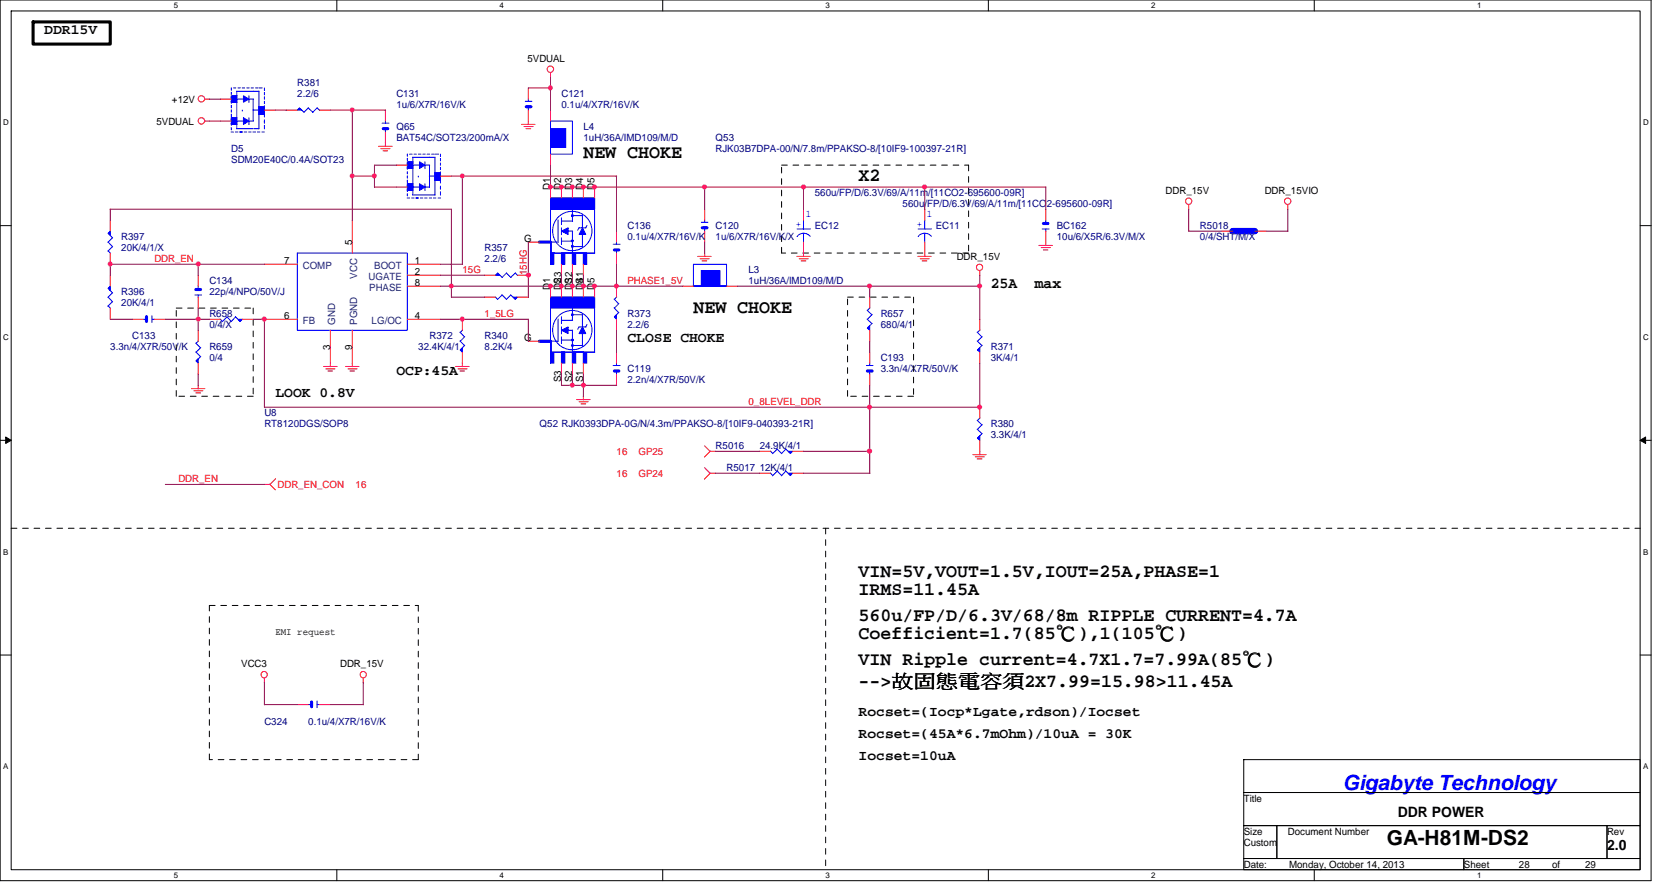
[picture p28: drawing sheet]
<svg xmlns="http://www.w3.org/2000/svg" width="295mm" height="157mm" viewBox="0 0 295 157" stroke-linecap="round" stroke-linejoin="round" font-family="sans-serif">
<defs><g id="words">
<text font-size="3.7" fill="#00f" x="238.6" y="140.3">Gigabyte Technology</text>
<text font-size="3.7" x="246.5" y="150.2">GA-H81M-DS2</text>
<g font-size="3.3">
<text x="103.7" y="28.2">NEW CHOKE</text>
<text x="152.6" y="32.1">X2</text>
<text x="123.2" y="55.5">NEW CHOKE</text>
<text x="152.6" y="102.5">VIN=5V,VOUT=1.5V,IOUT=25A,PHASE=1</text>
<text x="152.6" y="105.7">IRMS=11.45A</text>
<text x="152.6" y="110.3">560u/FP/D/6.3V/68/8m RIPPLE CURRENT=4.7A</text>
<text x="152.6" y="113.6">Coefficient=1.7(85℃),1(105℃)</text>
<text x="152.6" y="118.2">VIN Ripple current=4.7X1.7=7.99A(85℃)</text>
<text x="152.6" y="122">--&gt;故故故故故故2X7.99=15.98&gt;11.45A</text>
</g>
<g font-size="2.8">
<text x="176.1" y="51.2">25A</text>
<text x="183.9" y="51.2">max</text>
</g>
<g font-size="2.5">
<text x="7.9" y="6">DDR15V</text>
<text x="111.5" y="60.7">CLOSE CHOKE</text>
<text x="48.9" y="70.5">LOOK 0.8V</text>
<text x="70.4" y="66.6">OCP:45A</text>
<text x="152.6" y="131.1">Rocset=(45A*6.7mOhm)/10uA = 30K</text>
<text x="152.6" y="127.3">Rocset=(Iocp*Lgate,rdson)/Iocset</text>
<text x="152.6" y="135">Iocset=10uA</text>
<text x="248.4" y="145.1">DDR POWER</text>
<text x="285.6" y="151">2.0</text>
</g>
<g font-size="1.8">
<text x="93.7" y="11">5VDUAL</text>
<text x="27.8" y="22.1">5VDUAL</text>
<text x="30.6" y="18.2">+12V</text>
<text x="97.8" y="33.8" transform="rotate(-90 97.8 33.8)">D1</text>
<text x="99.7" y="33.8" transform="rotate(-90 99.7 33.8)">D2</text>
<text x="101.7" y="33.8" transform="rotate(-90 101.7 33.8)">D3</text>
<text x="103.6" y="33.8" transform="rotate(-90 103.6 33.8)">D4</text>
<text x="105.6" y="33.8" transform="rotate(-90 105.6 33.8)">D5</text>
<text x="207.1" y="34.5">DDR_15V</text>
<text x="224.7" y="34.5">DDR_15VIO</text>
<text x="50.5" y="46.9">7</text>
<text x="62.6" y="43.6" transform="rotate(-90 62.6 43.6)">5</text>
<text x="73.7" y="46.9">1</text>
<text x="93.2" y="43">G</text>
<text x="170" y="46.2">DDR_15V</text>
<text x="73.7" y="50.8">8</text>
<text x="73.7" y="48.9">2</text>
<text x="97.8" y="51.4" transform="rotate(-90 97.8 51.4)">D1</text>
<text x="99.7" y="51.4" transform="rotate(-90 99.7 51.4)">D2</text>
<text x="99.7" y="50.4" transform="rotate(-90 99.7 50.4)">S3</text>
<text x="101.7" y="51.4" transform="rotate(-90 101.7 51.4)">D3</text>
<text x="101.7" y="50.4" transform="rotate(-90 101.7 50.4)">S2</text>
<text x="103.6" y="51.4" transform="rotate(-90 103.6 51.4)">D4</text>
<text x="103.6" y="50.4" transform="rotate(-90 103.6 50.4)">S1</text>
<text x="105.6" y="51.4" transform="rotate(-90 105.6 51.4)">D5</text>
<text x="50.5" y="56.7">6</text>
<text x="73.7" y="56.7">4</text>
<text x="58.7" y="62.1" transform="rotate(-90 58.7 62.1)">3</text>
<text x="62.6" y="62.1" transform="rotate(-90 62.6 62.1)">9</text>
<text x="93.2" y="60.6">G</text>
<text x="99.7" y="67.9" transform="rotate(-90 99.7 67.9)">S3</text>
<text x="101.7" y="67.9" transform="rotate(-90 101.7 67.9)">S2</text>
<text x="103.6" y="67.9" transform="rotate(-90 103.6 67.9)">S1</text>
<text x="48.9" y="112.9">EMI request</text>
<text x="42.9" y="118.6">VCC3</text>
<text x="60.4" y="118.6">DDR_15V</text>
<text x="221" y="142.4">Title</text>
<text x="221" y="148.3">Size</text>
<text x="228.9" y="148.3">Document Number</text>
<text x="285.6" y="148.3">Rev</text>
<text x="221" y="150.2">Custom</text>
<text x="221" y="154.1">Date:</text>
<text x="229.1" y="154.1">Monday, October 14, 2013</text>
<text x="260.1" y="154.1">Sheet</text>
<text x="269.9" y="154.1">28</text>
<text x="275.8" y="154.1">of</text>
<text x="281.7" y="154.1">29</text>
</g>
<g font-size="1.8" fill="#000080">
<text x="52.8" y="15.3">R381</text>
<text x="52.8" y="17.2">2.2/6</text>
<text x="70.4" y="17.2">C131</text>
<text x="99.8" y="17.2">C121</text>
<text x="70.4" y="23.1">Q65</text>
<text x="70.4" y="19.2">1u/6/X7R/16V/K</text>
<text x="99.8" y="19.2">0.1u/4/X7R/16V/K</text>
<text x="103.7" y="23.1">L4</text>
<text x="41.1" y="29">SDM20E40C/0.4A/SOT23</text>
<text x="41.1" y="27">D5</text>
<text x="70.4" y="25.1">BAT54C/SOT23/200mA/X</text>
<text x="103.7" y="25.1">1uH/36A/IMD109/M/D</text>
<text x="127.2" y="25.1">Q53</text>
<text x="127.2" y="27">RJK03B7DPA-00/N/7.8m/PPAKSO-8/[10IF9-100397-21R]</text>
<text x="144.8" y="34.8">560u/FP/D/6.3V/69/A/11m/[11CO2-695600-09R]</text>
<text x="111.5" y="40.7">C136</text>
<text x="127.2" y="40.7">C120</text>
<text x="144.8" y="40.7">EC12</text>
<text x="160.4" y="36.8">560u/FP/D/6.3V/69/A/11m/[11CO2-695600-09R]</text>
<text x="166.3" y="40.7">EC11</text>
<text x="187.8" y="40.7">BC162</text>
<text x="213.2" y="40.7">R5018</text>
<text x="21.5" y="42.7">R397</text>
<text x="21.5" y="44.6">20K/4/1/X</text>
<text x="86.1" y="44.6">R357</text>
<text x="86.1" y="46.6">2.2/6</text>
<text x="111.5" y="42.7">0.1u/4/X7R/16V/K</text>
<text x="127.2" y="42.7">1u/6/X7R/16V/K/X</text>
<text x="187.8" y="42.7">10u/6/X5R/6.3V/M/X</text>
<text x="213.2" y="42.7">0/4/SHT/M/X</text>
<text x="21.5" y="52.5">R396</text>
<text x="37.2" y="50.5">C134</text>
<text x="37.2" y="52.5">22p/4/NPO/50V/J</text>
<text x="133" y="48.6">L3</text>
<text x="133" y="50.5">1uH/36A/IMD109/M/D</text>
<text x="21.5" y="54.4">20K/4/1</text>
<text x="37.2" y="56.3">R658</text>
<text x="37.2" y="58.3">0/4/X</text>
<text x="111.5" y="56.3">R373</text>
<text x="111.5" y="58.3">2.2/6</text>
<text x="156.5" y="56.3">R657</text>
<text x="156.5" y="58.3">680/4/1</text>
<text x="19.6" y="62.2">3.3n/4/X7R/50V/K</text>
<text x="23.5" y="60.3">C133</text>
<text x="37.2" y="62.2">R659</text>
<text x="37.2" y="64.2">0/4</text>
<text x="74.3" y="62.2">32.4K/4/1</text>
<text x="76.3" y="60.3">R372</text>
<text x="86.1" y="60.3">R340</text>
<text x="86.1" y="62.2">8.2K/4</text>
<text x="156.5" y="64.2">C193</text>
<text x="176.1" y="62.2">R371</text>
<text x="176.1" y="64.2">3K/4/1</text>
<text x="111.5" y="66.1">C119</text>
<text x="111.5" y="68.1">2.2n/4/X7R/50V/K</text>
<text x="156.5" y="66.1">3.3n/4/X7R/50V/K</text>
<text x="47" y="74">U8</text>
<text x="47" y="75.9">RT8120DGS/SOP8</text>
<text x="95.9" y="75.9">Q52 RJK0393DPA-0G/N/4.3m/PPAKSO-8/[10IF9-040393-21R]</text>
<text x="176.1" y="75.9">R380</text>
<text x="176.1" y="77.9">3.3K/4/1</text>
<text x="127.2" y="79.8">R5016</text>
<text x="129.1" y="83.7">R5017 12K/4/1</text>
<text x="135" y="79.8">24.9K/4/1</text>
<text x="47" y="128.7">C324</text>
<text x="54.8" y="128.7">0.1u/4/X7R/16V/K</text>
</g>
<g font-size="1.8" fill="#00f">
<text x="141.4" y="40.3">+</text>
<text x="143.2" y="38.6">1</text>
<text x="162.9" y="40.3">+</text>
<text x="164.7" y="38.6">1</text>
</g>
<g font-size="1.8" fill="#f00">
<text x="27.4" y="46.6">DDR_EN</text>
<text x="82.2" y="48.6">15G</text>
<text x="93.6" y="48.9" transform="rotate(-90 93.6 48.9)">15HG</text>
<text x="111.5" y="50.5">PHASE1_5V</text>
<text x="86.1" y="56.3">1_5LG</text>
<text x="133" y="72">0_8LEVEL_DDR</text>
<text x="109.6" y="80.8">16</text>
<text x="113.5" y="80.8">GP25</text>
<text x="31.7" y="85.7">DDR_EN</text>
<text x="49.3" y="86.7">DDR_EN_CON</text>
<text x="63.2" y="86.7">16</text>
<text x="109.6" y="84.7">16</text>
<text x="113.5" y="84.7">GP24</text>
</g>
<g font-size="1.8" fill="#004080">
<text x="53.8" y="47.8">COMP</text>
<text x="66.5" y="47.8">BOOT</text>
<text x="63.5" y="49.5" transform="rotate(-90 63.5 49.5)">VCC</text>
<text x="65.5" y="49.7">UGATE</text>
<text x="65.6" y="51.6">PHASE</text>
<text x="53.8" y="57.5">FB</text>
<text x="59.6" y="57.7" transform="rotate(-90 59.6 57.7)">GND</text>
<text x="63.5" y="57.7" transform="rotate(-90 63.5 57.7)">PGND</text>
<text x="66" y="57.5">LG/OC</text>
</g>
<g font-size="1.4">
<text x="30.9" y="1.4">5</text>
<text x="88.8" y="1.4">4</text>
<text x="146.7" y="1.4">3</text>
<text x="204.6" y="1.4">2</text>
<text x="262.5" y="1.4">1</text>
<text x=".5" y="22.2">D</text>
<text x="292" y="22.2">D</text>
<text x=".5" y="60.4">C</text>
<text x="292" y="60.4">C</text>
<text x=".5" y="98.5">B</text>
<text x="292" y="98.5">B</text>
<text x=".5" y="136.7">A</text>
<text x="292" y="136.7">A</text>
<text x="30.9" y="156">5</text>
<text x="88.8" y="156">4</text>
<text x="146.7" y="156">3</text>
<text x="204.6" y="156">2</text>
<text x="262.5" y="156">1</text>
</g>
</g></defs>
<path d="M0 0h293.4v156.5h-293.4zM2 1.9h289.4v152.6h-289.4z" fill="none" stroke="#000" stroke-width=".18"/>
<g fill="#fff">
<path d="M30.9 .2h.8v1.5h-.8z"/>
<path d="M30.9 154.7h.8v1.5h-.8z"/>
</g>
<path d="M59.9 0v1.9M59.9 154.5v2" fill="none" stroke="#000" stroke-width=".18"/>
<g fill="#fff">
<path d="M88.8 .2h.7v1.5h-.7z"/>
<path d="M88.8 154.7h.7v1.5h-.7z"/>
</g>
<path d="M117.8 0v1.9M117.8 154.5v2" fill="none" stroke="#000" stroke-width=".18"/>
<g fill="#fff">
<path d="M146.7 .2h.7v1.5h-.7z"/>
<path d="M146.7 154.7h.7v1.5h-.7z"/>
</g>
<path d="M175.6 0v1.9M175.6 154.5v2" fill="none" stroke="#000" stroke-width=".18"/>
<g fill="#fff">
<path d="M204.5 .2h.8v1.5h-.8z"/>
<path d="M204.5 154.7h.8v1.5h-.8z"/>
</g>
<path d="M233.5 0v1.9M233.5 154.5v2" fill="none" stroke="#000" stroke-width=".18"/>
<g fill="#fff">
<path d="M262.5 .2h.7v1.5h-.7z"/>
<path d="M262.5 154.7h.7v1.5h-.7z"/>
<path d="M.5 21h1v1.5h-1z"/>
<path d="M292 21h.9v1.5h-.9z"/>
<path d="M.5 59.1h1v1.6h-1z"/>
<path d="M292 59.1h.9v1.6h-.9z"/>
</g>
<path d="M0 40.1h2M291.4 40.1h2" fill="none" stroke="#000" stroke-width=".18"/>
<g fill="#fff">
<path d="M.5 97.3h.9v1.5h-.9z"/>
<path d="M292 97.3h.8v1.5h-.8z"/>
</g>
<path d="M0 78.2h2M1 77.6l1 .6-1 .6zM291.4 78.2l1-.6v1.2zM291.4 78.2h2" fill="none" stroke="#000" stroke-width=".18"/>
<path d="M1 77.6l1 .6-1 .6zM291.4 78.2l1-.6v1.2z" fill="#000"/>
<g fill="#fff">
<path d="M.5 135.4h.9v1.5h-.9z"/>
<path d="M292 135.4h.8v1.5h-.8z"/>
</g>
<path d="M0 116.4h2M291.4 116.4h2M221 135h70.4v5.8h-70.4zM221 140.8h70.4v5.9h-70.4zM221 146.7h5.9v5.8h-5.9zM221 152.5h39.1v2h-39.1zM226.9 146.7h58.7v5.8h-58.7zM260.1 152.5h31.3v2h-31.3zM285.6 146.7h5.8v5.8h-5.8z" fill="none" stroke="#000" stroke-width=".18"/>
<g fill="none" stroke="#000" stroke-width=".18" stroke-dasharray="1 1 1 1 1 1 1 1">
<path d="M138.9 29.3h33.2M172.1 29.3v15.7M31.3 54.7h13.7M45 54.7v15.7M138.9 45v-15.7M150.6 52.8h11.7M162.3 52.8v17.6M172.1 45h-33.2M31.3 70.4v-15.7M45 70.4h-13.7M150.6 70.4v-17.6M162.3 70.4h-11.7"/>
<path d="M2 93.8h289.5M146.7 93.8v60.8M37.2 107.6h37.1M74.3 107.6v27.4M37.2 135v-27.4M74.3 135h-37.1"/>
</g>
<path d="M5.9 3.9h13.7v3.9h-13.7z" fill="none" stroke="#000" stroke-width=".55"/>
<g fill="none" stroke="#f00" stroke-width=".18">
<path d="M36.4 17.6h.8M97.8 12.9v.8M36.4 21.5h.8M67.3 26h2.4M67.7 26.4h1.6M68.1 26.8h.8M68.5 25.4v.6M92.7 22.1h2.4M93.1 22.5h1.6M93.5 22.9h.8M93.9 21.5v.6M211.2 36.4v.8"/>
<path d="M228.8 36.4v.8M124 45.5h2.4M124.4 46h1.6M124.7 46.4h.9M125.2 45v.6M141.6 45.5h2.4M142 46h1.6M142.4 46.4h.8M142.8 45v.6M163.1 45.5h2.4M163.5 46h1.6M163.9 46.4h.8"/>
<path d="M164.3 45v.6M174.1 48.1v.8M184.6 43.6h2.4M185 44h1.6M185.4 44.4h.8M185.8 43v.6M34 69h2.4M34.5 69.4h1.6M34.8 69.8h.8M35.2 68.5v.6M57.5 65.1h2.4M57.9 65.5h1.6"/>
<path d="M58.3 65.9h.8M58.7 64.5v.6M61.4 65.1h2.4M61.8 65.5h1.7M62.2 65.9h.8M62.6 64.5v.6M80.9 65.1h2.4M81.4 65.5h1.6M81.7 65.9h.8M82.2 64.5v.6M102.5 71h2.4M102.9 71.4h1.6"/>
<path d="M103.2 71.8h.9M103.7 70.4v.6M125.2 79.2l1 1M47.9 86l1 1M49 85l-1 1.1h-1M125.2 83.1l1 1M127.2 80.2h-1.1l-.9 1M127.2 84.1h-1.1l-.9 1M172.9 80.8h2.3M173.3 81.1h1.6M173.6 81.5h.9M174.1 80.2v.6"/>
<path d="M47 120.5v.8M64.6 120.5v.8"/>
<circle cx="35.8" cy="17.6" r=".56"/>
<circle cx="97.8" cy="12.3" r=".57"/>
<circle cx="35.8" cy="21.5" r=".57"/>
<circle cx="211.2" cy="35.7" r=".56"/>
<circle cx="228.8" cy="35.7" r=".57"/>
<circle cx="174.1" cy="47.5" r=".56"/>
<circle cx="46.9" cy="119.9" r=".56"/>
<circle cx="64.5" cy="119.9" r=".56"/>
</g>
<path d="M72.4 28.7h1v1.2h-1z" fill-rule="evenodd" fill="#00f"/>
<path d="M72.4 28.7h1v1.2h-1z" fill="none" stroke="#00f" stroke-width=".18"/>
<path d="M72.4 32.6h1v1.2h-1z" fill-rule="evenodd" fill="#00f"/>
<path d="M72.4 32.6h1v1.2h-1z" fill="none" stroke="#00f" stroke-width=".18"/>
<path d="M77.3 30.7h1v1.3h-1z" fill-rule="evenodd" fill="#00f"/>
<g fill="none" stroke="#00f" stroke-width=".18">
<path d="M72.3 35.2h.5M72.4 27.3v.5M72.4 28.1v.4M72.4 28.9v.4M72.4 29.7v.4M72.4 30.5v.4M72.4 31.2v.5M72.4 32v.5M72.4 32.8v.4M72.4 33.6v.4M72.4 34.4v.4M72.6 32.6h.8"/>
<path d="M72.6 33.8h.8M72.6 28.7v1.2h.8M72.6 32.6v1.3M72.6 28.7h.8M72.8 27.4h.4M73.1 35.2h.5M73.3 27.9h4M73.4 34.6h3M73.4 27.9v6.8M73.6 27.4h.4M73.9 35.2h.4M74.3 31.3h.1"/>
<path d="M74.3 27.4h.5M74.7 35.2h.4M75.1 27.4h.5M75.5 35.2h.4M75.5 28.7v1.3M75.5 32.6v1.3M75.9 27.4h.5M76.3 35.2h.4M76.3 31.3h1M76.4 34.6h.9M76.7 27.4h.4M77 35.2h.5"/>
<path d="M77.3 30.7h.8v1.4M77.3 32h.8M77.3 27.9v6.8M77.3 27.4h.6M77.3 30.7h1v1.3h-1zM77.8 35.2h.5M78.3 27.4v.4M78.3 28.2v.4M78.3 29v.4M78.3 29.7v.4M78.3 30.5v.4M78.3 31.3v.4"/>
<path d="M78.3 32v.5M78.3 33.1v.6M78.3 34v.7"/>
</g>
<path d="M74.5 32.6l1 .6-1 .6z" fill-rule="evenodd" fill="#00f"/>
<path d="M74.5 32.6l1 .6-1 .6z" fill="none" stroke="#00f" stroke-width=".18"/>
<path d="M74.5 28.7l1 .6-1 .6z" fill-rule="evenodd" fill="#00f"/>
<g fill="none" stroke="#00f" stroke-width=".18">
<path d="M73.3 29.3h1.2M73.3 33.2h1.2M74.5 28.7l1 .6-1 .6zM75.5 33.2h.8M75.5 29.3h.9M76.3 29.3v4M109.1 54.7l.8 .8M109.1 53.1l.8 .9M109.6 52.7l-.4 .5M110 53.9l-.8 .8M109 64.9h1.2M109.6 64.5v.4"/>
<path d="M109.6 65.9v.6M54.8 125.2h.6M56.3 125.2h.5M56.3 124.5v1.2"/>
</g>
<path d="M70.4 29.3h2M70.4 33.2h2M78.3 31.3h1.9M109.6 62.6v1.9M109.6 66.5v2M52.8 125.2h2M56.8 125.2h1.9" fill="none" stroke="#f00" stroke-width=".18"/>
<path d="M109.2 65.9h.8M55.4 124.7v.9" fill="none" stroke="#00f" stroke-width=".55"/>
<path d="M109.2 56.3l.4-.4v.8z" fill-rule="evenodd" fill="#00f"/>
<path d="M90 48.5l.8 .8M90 48.5l-.8 .8M91.6 48.5l.4 .4M91.6 48.5l-.8 .8M109.2 56.3l.4-.4v.8zM110 55.5l-.8 .8" fill="none" stroke="#00f" stroke-width=".18"/>
<path d="M109.6 50.8v2M109.6 56.7v2" fill="none" stroke="#f00" stroke-width=".18"/>
<path d="M88 48.9l.4-.4 .4 .4z" fill-rule="evenodd" fill="#00f"/>
<g fill="none" stroke="#00f" stroke-width=".18">
<path d="M99.2 39.1v3.9h-1.4M99.8 38.7v1.2M99.8 39.3h2M101.7 37.1v2.2M101.7 38.3h1.8M103.5 38.3v5.6M88 48.9l.4-.4 .4 .4zM88.4 48.5l.9 .8M99.8 40.5v1.2M99.8 42.2v1.2M99.8 42.8h2M99.8 41.1h2"/>
<path d="M101.7 43.8h1.8M101.7 41.1v3.9M102.9 40.5h1.2"/>
<circle cx="101.7" cy="41" r="3.5"/>
</g>
<path d="M86.1 48.9h1.9M91.9 48.9h2" fill="none" stroke="#f00" stroke-width=".18"/>
<path d="M101.6 38.2h.2v.2h-.2z" fill-rule="evenodd" fill="#00f"/>
<path d="M101.6 38.2h.2v.2h-.2z" fill="none" stroke="#00f" stroke-width=".18"/>
<path d="M101.6 42.7h.2v.2h-.2z" fill-rule="evenodd" fill="#00f"/>
<path d="M101.6 42.7h.2v.2h-.2z" fill="none" stroke="#00f" stroke-width=".18"/>
<path d="M101.6 43.6h.2v.3h-.2z" fill-rule="evenodd" fill="#00f"/>
<path d="M101.6 43.6h.2v.3h-.2zM102.9 40.5l-.2 .4M104.3 40l-.2 .5" fill="none" stroke="#00f" stroke-width=".18"/>
<path d="M103.5 40.5l.6 1.2h-1.2z" fill-rule="evenodd" fill="#00f"/>
<path d="M103.5 40.5l.6 1.2h-1.2z" fill="none" stroke="#00f" stroke-width=".18"/>
<path d="M99.8 41.1l1.2-.6v1.2z" fill-rule="evenodd" fill="#00f"/>
<path d="M101.7 35.2v2M97.8 43v4M99.7 45h4v2M99.8 41.1l1.2-.6v1.2zM99.8 45v2M101.7 45v2" fill="none" stroke="#00f" stroke-width=".18"/>
<path d="M99.8 45h.6v1.9h-.6z" fill-rule="evenodd" fill="#00f"/>
<path d="M99.8 45h.6v1.9h-.6z" fill="none" stroke="#00f" stroke-width=".18"/>
<path d="M101.7 45h.6v1.9h-.6z" fill-rule="evenodd" fill="#00f"/>
<path d="M101.7 45h.6v1.9h-.6z" fill="none" stroke="#00f" stroke-width=".18"/>
<path d="M103.7 45h.6v1.9h-.6z" fill-rule="evenodd" fill="#00f"/>
<path d="M103.7 45h.6v1.9h-.6z" fill="none" stroke="#00f" stroke-width=".18"/>
<path d="M97.8 45h.6v1.9h-.6z" fill-rule="evenodd" fill="#00f"/>
<path d="M97.8 45h7.9M97.8 45h.6v1.9h-.6z" fill="none" stroke="#00f" stroke-width=".18"/>
<path d="M97.8 35.2h7.9v2h-7.9z" fill="#00f"/>
<path d="M97.8 35.2h7.9v2h-7.9zM97.8 35.2h7.9v9.8h-7.9zM95.8 43h2M97.8 43v2M98 43v2M154.1 56.7l.8 .8M154.1 55.1l.8 .8M154.6 54.7l-.5 .5M155 55.9l-.9 .8" fill="none" stroke="#00f" stroke-width=".18"/>
<path d="M95.8 43h2" fill="none" stroke="#00f" stroke-width=".55"/>
<path d="M97.8 33.2v2M99.8 33.2v2M101.7 33.2v2M103.7 33.2v2M105.7 33.2v2M93.9 43h2M99.8 46.9v2M101.7 46.9v2M103.7 46.9v2" fill="none" stroke="#f00" stroke-width=".18"/>
<path d="M154.1 58.3l.4-.4v.8z" fill-rule="evenodd" fill="#00f"/>
<g fill="none" stroke="#00f" stroke-width=".18">
<path d="M93.3 18h1.2M93.9 17.6v.4M93.9 18.9v.7M99.2 56.7v3.9h-1.4M99.8 56.3v1.2M99.8 58.1v1.2M99.8 59.9v1.1M99.8 56.9h2M99.8 58.7h2M101.7 54.7v2.2M101.7 58.7v3.9M101.7 55.9h1.8"/>
<path d="M102.9 58.1h1.2M103.5 55.9v5.5M154.1 58.3l.4-.4v.8zM155 57.4l-.9 .9M99.8 60.4h2M101.7 61.4h1.8"/>
<circle cx="101.7" cy="58.6" r="3.5"/>
</g>
<path d="M93.9 15.6v2M93.9 19.6v1.9M154.5 52.8v1.9M154.5 58.7v1.9" fill="none" stroke="#f00" stroke-width=".18"/>
<path d="M93.5 19h.9" fill="none" stroke="#00f" stroke-width=".55"/>
<path d="M101.6 55.8h.2v.2h-.2z" fill-rule="evenodd" fill="#00f"/>
<path d="M101.6 55.8h.2v.2h-.2z" fill="none" stroke="#00f" stroke-width=".18"/>
<path d="M101.6 60.3h.2v.2h-.2z" fill-rule="evenodd" fill="#00f"/>
<path d="M101.6 60.3h.2v.2h-.2z" fill="none" stroke="#00f" stroke-width=".18"/>
<path d="M101.6 61.2h.2v.3h-.2z" fill-rule="evenodd" fill="#00f"/>
<path d="M102.9 58.1l-.2 .4M104.3 57.7l-.2 .4M101.6 61.2h.2v.3h-.2z" fill="none" stroke="#00f" stroke-width=".18"/>
<path d="M103.5 58.1l.6 1.2h-1.2z" fill-rule="evenodd" fill="#00f"/>
<path d="M103.5 58.1l.6 1.2h-1.2z" fill="none" stroke="#00f" stroke-width=".18"/>
<path d="M99.8 58.7l1.2-.6v1.2z" fill-rule="evenodd" fill="#00f"/>
<path d="M99.8 58.7l1.2-.6v1.2zM101.7 52.8v2M97.8 60.6v4M99.7 62.6h4v2M99.8 62.6v2M101.7 62.6v2" fill="none" stroke="#00f" stroke-width=".18"/>
<path d="M99.8 62.6h.6v1.9h-.6z" fill-rule="evenodd" fill="#00f"/>
<path d="M99.8 62.6h.6v1.9h-.6z" fill="none" stroke="#00f" stroke-width=".18"/>
<path d="M101.7 62.6h.6v1.9h-.6z" fill-rule="evenodd" fill="#00f"/>
<path d="M101.7 62.6h.6v1.9h-.6z" fill="none" stroke="#00f" stroke-width=".18"/>
<path d="M103.7 62.6h.6v1.9h-.6z" fill-rule="evenodd" fill="#00f"/>
<path d="M103.7 62.6h.6v1.9h-.6z" fill="none" stroke="#00f" stroke-width=".18"/>
<path d="M97.8 62.6h.6v1.9h-.6z" fill-rule="evenodd" fill="#00f"/>
<path d="M97.8 62.6h7.9M97.8 62.6h.6v1.9h-.6z" fill="none" stroke="#00f" stroke-width=".18"/>
<path d="M97.8 52.8h7.9v1.9h-7.9z" fill="#00f"/>
<path d="M88 52.7l.4 .5M89.2 52.4l.8 .8M89.2 52.4l-.8 .8M90.8 52.4l-.8 .8M97.8 52.8h7.9v1.9h-7.9zM97.8 52.8h7.9v9.8h-7.9zM95.8 60.6h2M97.8 60.6v2M98 60.6v2" fill="none" stroke="#00f" stroke-width=".18"/>
<path d="M95.8 60.6h2" fill="none" stroke="#00f" stroke-width=".55"/>
<path d="M97.8 50.8v2M99.8 50.8v2M101.7 50.8v2M103.7 50.8v2M105.7 50.8v2M93.9 60.6h2M99.8 64.5v2M101.7 64.5v2M103.7 64.5v2" fill="none" stroke="#f00" stroke-width=".18"/>
<path d="M91.2 52.8h.7l-.3 .4z" fill-rule="evenodd" fill="#00f"/>
<path d="M124.6 39.5h1.2M125.2 39.1v.4M90.7 52.4l.9 .8M91.2 52.8h.7l-.3 .4zM125.2 40.4v.7M34.8 62.5l.8 .9M34.8 61l.8 .8M35.3 60.6l-.5 .4M35.7 61.8l-.9 .8" fill="none" stroke="#00f" stroke-width=".18"/>
<path d="M125.2 37.2v1.9M86.1 52.8h1.9M91.9 52.8h2M125.2 41.1v1.9" fill="none" stroke="#f00" stroke-width=".18"/>
<path d="M124.8 40.5h.8" fill="none" stroke="#00f" stroke-width=".55"/>
<path d="M34.8 64.1l.4-.3v.7z" fill-rule="evenodd" fill="#00f"/>
<path d="M123.2 46.9h5.9v3.9h-5.9zM123.2 50.8h5.9zM34.8 64.1l.4-.3v.7zM35.7 63.3l-.9 .8" fill="none" stroke="#00f" stroke-width=".18"/>
<path d="M35.2 58.7v1.9M35.2 64.5v2" fill="none" stroke="#f00" stroke-width=".18"/>
<path d="M124.6 48.1h3.3v2.7h-3.3z" fill-rule="evenodd" fill="#00f"/>
<path d="M25.4 56.7h.7M27 56.7h.5M27 56.1v1.2M124.6 48.1h3.3v2.7h-3.3zM136.9 84l.4 .5M138.1 83.6l.8 .9M138.1 83.7l-.8 .8M139.6 83.7l-.8 .8" fill="none" stroke="#00f" stroke-width=".18"/>
<path d="M23.5 56.7h1.9M27.4 56.7h2M121.3 50.8h1.9M129.1 50.8h2M217.1 41.1h2M223 41.1h1.9" fill="none" stroke="#f00" stroke-width=".18"/>
<path d="M26 56.3v.8" fill="none" stroke="#00f" stroke-width=".55"/>
<path d="M219 41.1h4" fill="none" stroke="#00f" stroke-width="1.1"/>
<path d="M140.1 84.1h.7l-.3 .4z" fill-rule="evenodd" fill="#00f"/>
<path d="M19.2 52.8l.8 .8M19.2 54.4l.4 .4M20 52l-.8 .8M20 53.6l-.8 .8M139.6 83.6l.9 .9M140.1 84.1h.7l-.3 .4z" fill="none" stroke="#00f" stroke-width=".18"/>
<path d="M135 84.1h1.9M140.8 84.1h2" fill="none" stroke="#f00" stroke-width=".18"/>
<path d="M19.2 51.2l.4-.4v.8z" fill-rule="evenodd" fill="#00f"/>
<path d="M19.2 51.2l.8 .9M19.2 51.2l.4-.4v.8zM138.1 79.8l.8 .8M138.1 79.8l-.8 .8M139.6 79.8l-.8 .8M136.9 80.1l.4 .5" fill="none" stroke="#00f" stroke-width=".18"/>
<path d="M19.6 48.9v1.9M19.6 54.7v2" fill="none" stroke="#f00" stroke-width=".18"/>
<path d="M140.1 80.2h.7l-.3 .4z" fill-rule="evenodd" fill="#00f"/>
<path d="M185.8 39.1v.6M173.6 59l.9 .9M174.1 58.6l-.4 .5M174.5 59.8l-.8 .8M185.2 40.7h1.2M185.8 40.7v.4M139.6 79.8l.9 .8M154 64.9h1.1M154.5 64.5v.4M154.5 65.9v.6M173.6 60.6l.9 .8M140.1 80.2h.7l-.3 .4z" fill="none" stroke="#00f" stroke-width=".18"/>
<path d="M185.8 37.2v1.9M185.8 41.1v1.9M154.5 62.6v1.9M154.5 66.5v2M135 80.2h1.9M140.8 80.2h2" fill="none" stroke="#f00" stroke-width=".18"/>
<path d="M185.4 39.7h.8M154.1 65.9h.9" fill="none" stroke="#00f" stroke-width=".55"/>
<path d="M173.7 62.2l.4-.4v.8z" fill-rule="evenodd" fill="#00f"/>
<path d="M97.8 21.5h3.9v5.9h-3.9zM173.7 62.2l.4-.4v.8zM174.5 61.3l-.8 .9" fill="none" stroke="#00f" stroke-width=".18"/>
<path d="M174.1 56.7v2M174.1 62.6v1.9" fill="none" stroke="#f00" stroke-width=".18"/>
<path d="M97.8 22.9h2.7v3.3h-2.7z" fill-rule="evenodd" fill="#00f"/>
<path d="M97.8 22.9h2.7v3.3h-2.7zM142.8 39.1v1.6M19.2 43l.8 .9M19.2 44.6l.4 .4M20 42.2l-.8 .9M20 43.8l-.8 .8M141.6 40.7h2.4M142.8 41.4a1.35 1.35 0 0 0-1.2 .6M142.8 41.4v1.7M142.8 41.4a1.44 1.44 0 0 1 1.2 .6" fill="none" stroke="#00f" stroke-width=".18"/>
<path d="M97.8 19.6v1.9M97.8 27.4v1.9M142.8 37.2v1.9M142.8 43v2" fill="none" stroke="#f00" stroke-width=".18"/>
<path d="M19.2 41.4l.4-.3v.7z" fill-rule="evenodd" fill="#00f"/>
<g fill="none" stroke="#00f" stroke-width=".18">
<path d="M164.3 39.1v1.6M19.2 41.4l.8 .9M19.2 41.4l.4-.3v.7zM39.1 56.7l.4 .4M40.3 56.3l.8 .8M40.3 56.3l-.8 .8M41.9 56.3l-.8 .8M52.8 45h19.6v13.7h-19.6zM109 43.4h1.2M109.6 43v.4M109.6 44.4v.6M163.1 40.7h2.4"/>
<path d="M164.3 41.4a1.35 1.35 0 0 0-1.2 .6M164.3 41.4v1.7M164.3 41.4a1.5 1.5 0 0 1 1.2 .6"/>
</g>
<g fill="none" stroke="#f00" stroke-width=".18">
<path d="M19.6 39.1v2M62.6 39.1v5.9M164.3 37.2v1.9M19.6 45v1.9M47 46.9h5.8M47 56.7h5.8M58.7 58.7v5.8M62.6 58.7v5.8M72.4 46.9h5.9M72.4 50.8h5.9M72.4 56.7h5.9M72.4 48.9h5.9"/>
<path d="M109.6 41.1v1.9M109.6 45v1.9M164.3 43v2"/>
</g>
<path d="M109.2 44.4h.8" fill="none" stroke="#00f" stroke-width=".55"/>
<path d="M42.3 56.7h.7l-.3 .4z" fill-rule="evenodd" fill="#00f"/>
<path d="M41.8 56.3l.9 .8M42.3 56.7h.7l-.3 .4zM81.7 59l.8 .9M82.2 58.6l-.4 .5M82.6 59.8l-.8 .8M81.7 60.6l.8 .8" fill="none" stroke="#00f" stroke-width=".18"/>
<path d="M37.2 56.7h2M43 56.7h2" fill="none" stroke="#f00" stroke-width=".18"/>
<path d="M81.8 62.2l.4-.4v.8z" fill-rule="evenodd" fill="#00f"/>
<path d="M81.8 62.2l.4-.4v.8zM82.6 61.3l-.8 .9" fill="none" stroke="#00f" stroke-width=".18"/>
<path d="M82.2 56.7v2M82.2 62.6v1.9" fill="none" stroke="#f00" stroke-width=".18"/>
<path d="M41.1 17h1v1.2h-1z" fill-rule="evenodd" fill="#00f"/>
<path d="M41.1 17h1v1.2h-1z" fill="none" stroke="#00f" stroke-width=".18"/>
<path d="M41.1 20.9h1v1.2h-1z" fill-rule="evenodd" fill="#00f"/>
<path d="M41.1 20.9h1v1.2h-1z" fill="none" stroke="#00f" stroke-width=".18"/>
<path d="M46 19h1v1.3h-1z" fill-rule="evenodd" fill="#00f"/>
<g fill="none" stroke="#00f" stroke-width=".18">
<path d="M41.1 15.6v.4M41.1 16.4v.4M41.1 17.1v.5M41.1 17.9v.5M41.1 18.7v.5M41.1 19.5v.4M41.3 17v1.2h.8M41.3 17h.8M41.5 15.6h.4M42 16.2h4.1M42.1 16.2v6.7M42.3 15.6h.4"/>
<path d="M43 19.6h.1M43 15.6h.5M43.9 15.6h.4M44.2 17v1.2M44.6 15.6h.4M45 19.6h1M45.4 15.6h.4M46 19h.8v1.4M46 16.2v6.7M46 15.6h.6M46 19h1v1.3h-1zM47 15.6v.5"/>
<path d="M47 16.4v.4M47 17.2v.5M47 18v.4M47 18.8v.4M47 19.6v.4M41.1 23.5h.4M41.1 20.3v.4M41.1 21.1v.4M41.1 21.8v.5M41.1 22.6v.5M41.3 20.9h.8M41.3 22.1h.8"/>
<path d="M41.3 20.9v1.2M41.8 23.5h.5M42.1 22.9h2.9M42.6 23.5h.4M43.4 23.5h.5M44.2 23.5h.4M44.2 20.9v1.2M45 23.5h.4M45.2 22.9h.8M45.8 23.5h.4M46 20.3h.8M46.5 23.5h.5"/>
<path d="M47 20.3v.5M47 21.3v.6M47 22.3v.6"/>
</g>
<path d="M43.3 20.9l.9 .6-.9 .6z" fill-rule="evenodd" fill="#00f"/>
<path d="M43.3 20.9l.9 .6-.9 .6z" fill="none" stroke="#00f" stroke-width=".18"/>
<path d="M43.3 17l.9 .6-.9 .6z" fill-rule="evenodd" fill="#00f"/>
<path d="M42 17.6h1.3M43.3 17l.9 .6-.9 .6zM44.2 17.6h.8M45 17.6v3.9M54.8 19.2l.8 .8M54.8 19.1l-.8 .8M56.3 19.2l.5 .4M56.4 19.1l-.8 .8M42 21.5h1.3M44.2 21.5h.8" fill="none" stroke="#00f" stroke-width=".18"/>
<path d="M39.2 17.6h1.9M47 19.6h1.9M39.2 21.5h1.9" fill="none" stroke="#f00" stroke-width=".18"/>
<path d="M52.8 19.6l.4-.4 .4 .4z" fill-rule="evenodd" fill="#00f"/>
<path d="M52.8 19.6l.4-.4 .4 .4zM53.2 19.2l.9 .8M67.9 21.9h1.2M68.5 21.5v.4M68.5 22.8v.7M173.6 76.2l.9 .8M173.6 74.7l.9 .8M174.1 74.2l-.4 .5M174.5 75.4l-.8 .9" fill="none" stroke="#00f" stroke-width=".18"/>
<path d="M50.9 19.6h1.9M56.8 19.6h1.9M68.5 19.6v1.9M68.5 23.5v1.9" fill="none" stroke="#f00" stroke-width=".18"/>
<path d="M68.1 22.9h.8" fill="none" stroke="#00f" stroke-width=".55"/>
<path d="M173.7 77.8l.4-.4v.8z" fill-rule="evenodd" fill="#00f"/>
<path d="M34.6 52.4h1.2M35.2 50.8v.7M35.2 52.4v.4M173.7 77.8l.4-.4v.8zM174.5 77l-.8 .8" fill="none" stroke="#00f" stroke-width=".18"/>
<path d="M35.2 48.9v1.9M35.2 52.8v1.9M174.1 72.3v2M174.1 78.2v2" fill="none" stroke="#f00" stroke-width=".18"/>
<path d="M34.8 51.4h.8" fill="none" stroke="#00f" stroke-width=".55"/>
<g fill="none" stroke="#800040" stroke-width=".18">
<path d="M37.2 17.6h2M48.9 19.6h2M58.7 19.6h9.8M62.6 19.6v19.6M93.9 15.6h4M97.8 13.7v5.9M19.6 37.2h60.6v15.6M19.6 37.1v2M37.2 21.5h2M62.6 31.3h4M66.5 33.2h4M70.5 29.3h-4v4"/>
<path d="M80.2 31.3h29.4M82.2 31.3v15.7M97.8 33.2h88.1M97.8 29.3v4M109.6 31.3v9.8M125.2 33.2v4M142.8 33.2v4M164.3 33.2v4M185.8 33.2v4M211.2 37.2v3.9M228.8 37.2v3.9M19.6 56.7h3.9"/>
<path d="M29.4 56.7h7.8M35.2 46.9v2M35.2 54.7v4M45 56.7h2M47 56.7v15.6h127.1M47 46.9h-27.4v2M78.3 56.7h15.6M78.3 50.8h43M78.3 46.9h3.9M78.3 48.9h7.8M80.2 52.8h5.9M93.9 43v9.8"/>
<path d="M93.9 56.7v4M99.8 48.9v2M101.7 48.9v2M103.7 48.9v2M109.6 46.9v4M109.6 58.7v3.9M125.2 43v2M131.1 50.8h43M154.5 50.8v2M174.1 48.9v7.9M211.2 41.1h6M224.9 41.1h4"/>
<path d="M35.2 66.5v2M99.8 68.5h9.8M99.8 66.5v2M101.7 66.5v2M103.7 66.5v3.9M154.5 60.6v2M154.5 68.5v15.6M174.1 64.5v7.9M29.4 86.1h17.6M127.2 84.1h7.8M127.2 80.2h7.8M142.8 84.1h11.8"/>
<path d="M142.8 80.2h11.8M47 121.2v4M47 125.2h5.9M58.7 125.2h5.9M64.6 121.2v4"/>
</g>
<circle cx="93.9" cy="48.9" r=".37" fill="#f0f"/>
<circle cx="93.9" cy="48.9" r=".37" fill="none" stroke="#f0f" stroke-width=".18"/>
<circle cx="164.3" cy="33.2" r=".37" fill="#f0f"/>
<circle cx="164.3" cy="33.2" r=".37" fill="none" stroke="#f0f" stroke-width=".18"/>
<circle cx="154.5" cy="50.8" r=".37" fill="#f0f"/>
<circle cx="154.5" cy="50.8" r=".37" fill="none" stroke="#f0f" stroke-width=".18"/>
<circle cx="142.8" cy="33.2" r=".37" fill="#f0f"/>
<circle cx="142.8" cy="33.2" r=".37" fill="none" stroke="#f0f" stroke-width=".18"/>
<circle cx="174.1" cy="72.3" r=".37" fill="#f0f"/>
<circle cx="174.1" cy="72.3" r=".37" fill="none" stroke="#f0f" stroke-width=".18"/>
<circle cx="97.8" cy="50.8" r=".37" fill="#f0f"/>
<circle cx="97.8" cy="50.8" r=".37" fill="none" stroke="#f0f" stroke-width=".18"/>
<circle cx="99.7" cy="50.8" r=".37" fill="#f0f"/>
<circle cx="99.7" cy="50.8" r=".37" fill="none" stroke="#f0f" stroke-width=".18"/>
<circle cx="66.5" cy="31.3" r=".37" fill="#f0f"/>
<circle cx="66.5" cy="31.3" r=".37" fill="none" stroke="#f0f" stroke-width=".18"/>
<circle cx="62.6" cy="31.3" r=".37" fill="#f0f"/>
<circle cx="62.6" cy="31.3" r=".37" fill="none" stroke="#f0f" stroke-width=".18"/>
<circle cx="82.1" cy="56.7" r=".38" fill="#f0f"/>
<circle cx="82.1" cy="56.7" r=".38" fill="none" stroke="#f0f" stroke-width=".18"/>
<circle cx="62.6" cy="19.5" r=".37" fill="#f0f"/>
<circle cx="62.6" cy="19.5" r=".37" fill="none" stroke="#f0f" stroke-width=".18"/>
<circle cx="154.5" cy="72.3" r=".37" fill="#f0f"/>
<circle cx="154.5" cy="72.3" r=".37" fill="none" stroke="#f0f" stroke-width=".18"/>
<circle cx="19.6" cy="46.9" r=".38" fill="#f0f"/>
<circle cx="19.6" cy="46.9" r=".38" fill="none" stroke="#f0f" stroke-width=".18"/>
<circle cx="35.2" cy="46.9" r=".38" fill="#f0f"/>
<circle cx="35.2" cy="46.9" r=".38" fill="none" stroke="#f0f" stroke-width=".18"/>
<circle cx="82.1" cy="31.3" r=".37" fill="#f0f"/>
<circle cx="82.1" cy="31.3" r=".37" fill="none" stroke="#f0f" stroke-width=".18"/>
<circle cx="80.2" cy="50.8" r=".37" fill="#f0f"/>
<circle cx="80.2" cy="50.8" r=".37" fill="none" stroke="#f0f" stroke-width=".18"/>
<circle cx="101.7" cy="68.4" r=".37" fill="#f0f"/>
<circle cx="101.7" cy="68.4" r=".37" fill="none" stroke="#f0f" stroke-width=".18"/>
<circle cx="46.9" cy="56.7" r=".38" fill="#f0f"/>
<circle cx="46.9" cy="56.7" r=".38" fill="none" stroke="#f0f" stroke-width=".18"/>
<circle cx="35.2" cy="56.7" r=".38" fill="#f0f"/>
<circle cx="35.2" cy="56.7" r=".38" fill="none" stroke="#f0f" stroke-width=".18"/>
<circle cx="174.1" cy="50.8" r=".37" fill="#f0f"/>
<circle cx="174.1" cy="50.8" r=".37" fill="none" stroke="#f0f" stroke-width=".18"/>
<circle cx="97.8" cy="33.2" r=".37" fill="#f0f"/>
<circle cx="97.8" cy="33.2" r=".37" fill="none" stroke="#f0f" stroke-width=".18"/>
<circle cx="99.7" cy="33.2" r=".37" fill="#f0f"/>
<circle cx="99.7" cy="33.2" r=".37" fill="none" stroke="#f0f" stroke-width=".18"/>
<circle cx="101.7" cy="33.2" r=".37" fill="#f0f"/>
<circle cx="101.7" cy="33.2" r=".37" fill="none" stroke="#f0f" stroke-width=".18"/>
<circle cx="103.7" cy="33.2" r=".37" fill="#f0f"/>
<circle cx="103.7" cy="33.2" r=".37" fill="none" stroke="#f0f" stroke-width=".18"/>
<circle cx="101.7" cy="50.8" r=".37" fill="#f0f"/>
<circle cx="101.7" cy="50.8" r=".37" fill="none" stroke="#f0f" stroke-width=".18"/>
<circle cx="103.7" cy="50.8" r=".37" fill="#f0f"/>
<circle cx="103.7" cy="50.8" r=".37" fill="none" stroke="#f0f" stroke-width=".18"/>
<circle cx="105.6" cy="50.8" r=".37" fill="#f0f"/>
<circle cx="105.6" cy="50.8" r=".37" fill="none" stroke="#f0f" stroke-width=".18"/>
<circle cx="109.5" cy="50.8" r=".37" fill="#f0f"/>
<circle cx="109.5" cy="50.8" r=".37" fill="none" stroke="#f0f" stroke-width=".18"/>
<circle cx="105.6" cy="33.2" r=".37" fill="#f0f"/>
<circle cx="105.6" cy="33.2" r=".37" fill="none" stroke="#f0f" stroke-width=".18"/>
<circle cx="125.2" cy="33.2" r=".37" fill="#f0f"/>
<circle cx="125.2" cy="33.2" r=".37" fill="none" stroke="#f0f" stroke-width=".18"/>
<circle cx="97.8" cy="15.6" r=".38" fill="#f0f"/>
<circle cx="97.8" cy="15.6" r=".38" fill="none" stroke="#f0f" stroke-width=".18"/>
<circle cx="103.7" cy="68.4" r=".37" fill="#f0f"/>
<circle cx="103.7" cy="68.4" r=".37" fill="none" stroke="#f0f" stroke-width=".18"/>
<circle cx="154.5" cy="80.1" r=".37" fill="#f0f"/>
<circle cx="154.5" cy="80.1" r=".37" fill="none" stroke="#f0f" stroke-width=".18"/>
<circle cx="154.5" cy="80.1" r=".37" fill="#f0f"/>
<circle cx="154.5" cy="80.1" r=".37" fill="none" stroke="#f0f" stroke-width=".18"/>
<use href="#words"/>
</svg>
